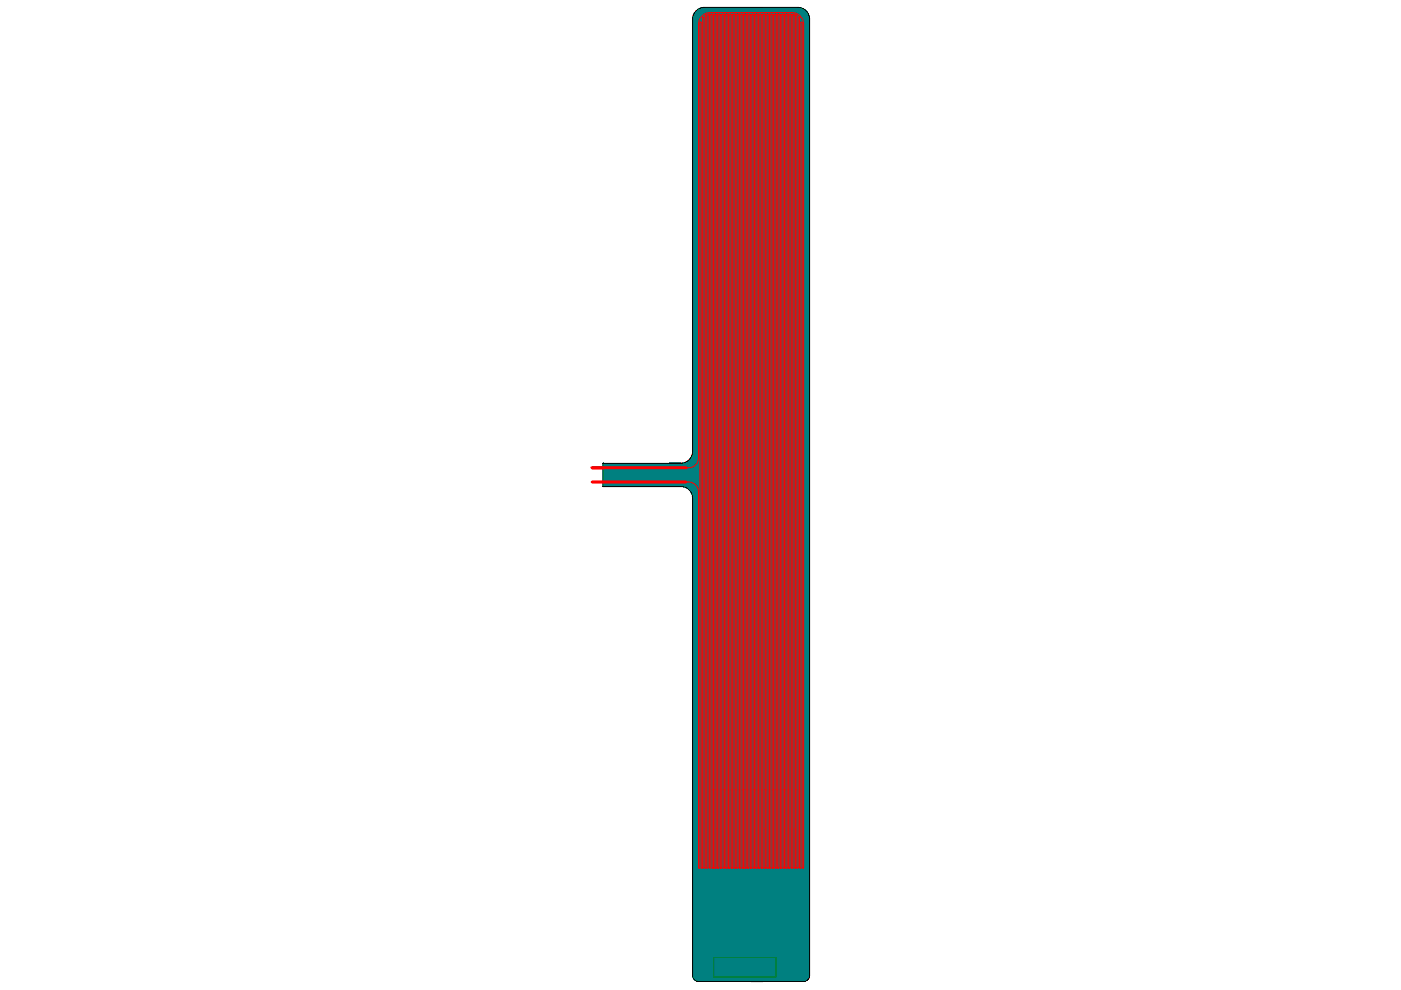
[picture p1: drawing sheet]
<svg xmlns="http://www.w3.org/2000/svg" width="297mm" height="210mm" viewBox="0 0 297 210" stroke-linecap="round" stroke-linejoin="round" font-family="sans-serif">
<path d="M147.4 2.4l.8-.6 1-.2h20a2.47 2.47 0 0 1 2.4 2.4v202.9a1.23 1.23 0 0 1-1.2 1.2h-22.3a1.23 1.23 0 0 1-1.3-1.2v-101.3a2.47 2.47 0 0 0-2.4-2.4h-16.6v-5h16.6a2.47 2.47 0 0 0 2.4-2.5v-91.8l.2-.7z" fill="#008000"/>
<path d="M147.4 2.4l.8-.6 1-.2h20a2.47 2.47 0 0 1 2.4 2.4v202.9a1.23 1.23 0 0 1-1.2 1.2h-22.3a1.23 1.23 0 0 1-1.3-1.2v-101.3a2.47 2.47 0 0 0-2.4-2.4h-16.6v-5h16.6a2.47 2.47 0 0 0 2.4-2.5v-91.8l.2-.7z" fill="#008080"/>
<path d="M127.8 98.2h.1M127.8 98.2h16.6a2.48 2.48 0 0 0 2.4-2.5v-91.7a2.48 2.48 0 0 1 2.5-2.4h19.9a2.48 2.48 0 0 1 2.4 2.4v202.9a1.24 1.24 0 0 1-1.2 1.2h-22.3a1.24 1.24 0 0 1-1.3-1.2v-101.3a2.48 2.48 0 0 0-2.4-2.4M127.8 98.2v5h16.6" fill="none" stroke="#000" stroke-width=".21"/>
<g fill="#008080">
<path d="M157.5 205.7l.1 .2h.2l.1-.2v.5l-.1-.2h-.2l-.1 .2z"/>
<path d="M158 205.7h.4l-.3 .1v.1h.3l-.3 .1v.1l.3 .1h-.4z"/>
<path d="M158.9 205.7h.4l-.2 .1v.4l-.1-.4z"/>
<path d="M159.3 205.7h.4l-.3 .1v.1h.3l-.3 .1v.1l.3 .1h-.4z"/>
<path d="M156.8 206.4l.2-.1v.5l-.1-.4z"/>
<path d="M157.6 206.3l.2 .1-.2 .3 .2 .1h-.3l.3-.3-.1-.1h-.2z"/>
<path d="M158.3 206.3h.3l-.2 .5 .1-.4z"/>
<path d="M158.6 206.3h.3l-.1 .5 .1-.4z"/>
<path d="M159 206.6l.2 .1z"/>
<path d="M159.3 206.4l.1-.1v.5z"/>
<path d="M156.1 205.8v.1h.3zM156.1 206v.1h.3zM156.1 205.7l.3 .1v.4h-.3z"/>
<path d="M156.6 205.8v.2l.2-.1zM156.5 205.7l.4 .1-.1 .2h-.2v.2z"/>
<path d="M157 205.8a.1 .1 0 0 0 .2 0 .1 .1 0 0 0-.2 0zM157 206.1a.1 .1 0 0 0 .2 0 .1 .1 0 0 0-.2 0zM157 205.8h.2v.4h-.2z"/>
<path d="M158.6 205.8l-.1 .2h.2zM158.6 205.7l.3 .5-.2-.1-.3 .1z"/>
<path d="M159.8 205.8v.1h.3zM159.8 205.7l.3 .1-.1 .2 .2 .2-.2-.2-.2 .2z"/>
<path d="M157.1 206.5a.16 .16 0 0 0 .3 0 .16 .16 0 0 0-.3 0zM157.1 206.5a.21 .21 0 0 1 .4 0 .21 .21 0 0 1-.4 0z"/>
<path d="M158.1 206.4l-.2 .2h.2zM158.1 206.3v.5l-.2-.1z"/>
</g>
<path d="M151.3 203h13.2v4.1h-13.2z" fill="none" stroke="#008000" stroke-width=".21"/>
<g fill="none" stroke="#f00" stroke-width=".21">
<path d="M148.1 5.1a2.48 2.48 0 0 1 2.5-2.4h17.3a2.48 2.48 0 0 1 2.5 2.4v178.9l-.2 .1-.1-.1v-179.2l-.2-.1-.1 .1v179.2l-.1 .1-.2-.1M148.1 5.1h.1M148.1 5.1v92a2.19 2.19 0 0 1-2.7 2.1M149 3.7h.1M149 3.7v180.3M149.5 3.3h.1M149.5 3.3v180.7l-.1 .1-.1-.1v-180.3l-.2-.2-.1 .2M150.1 3.1h.1M150.1 3.1v180.9l-.1 .1-.2-.1v-180.7l-.1-.2-.2 .2M150.1 3.1l.2-.2 .1 .2v180.9l.2 .1 .1-.1v-180.9M150.7 3.1h.1M150.7 3.1l.1-.2 .2 .2v180.9"/>
<path d="M151.6 3.1h.1M151.6 3.1l-.2-.2-.1 .2v180.9l-.2 .1-.1-.1M151.6 3.1v180.9M152.1 3.1h.1M152.1 3.1l-.1-.2-.1 .2v180.9l-.2 .1-.1-.1M152.1 3.1v180.9M152.7 3.1h.1M152.7 3.1l-.1-.2-.2 .2v180.9l-.1 .1-.2-.1M152.7 3.1v180.9M153.3 3.1h.1M153.3 3.1l-.1-.2-.2 .2v180.9l-.1 .1-.2-.1M153.3 3.1v180.9"/>
<path d="M153.9 3.1h.1M153.9 3.1v180.9M153.9 3.1l-.2-.2-.1 .2v180.9l-.1 .1-.2-.1M154.5 3.1h.1M154.5 3.1l-.2-.2-.1 .2v180.9l-.2 .1-.1-.1M154.5 3.1v180.9M155 3.1h.1M155 3.1l-.1-.2-.1 .2v180.9l-.2 .1-.1-.1M155 3.1v180.9M155.6 3.1h.1M155.6 3.1l-.1-.2-.2 .2v180.9l-.1 .1-.2-.1M155.6 3.1v180.9"/>
<path d="M156.2 3.1h.1M156.2 3.1l-.1-.2-.2 .2v180.9l-.1 .1-.2-.1M156.2 3.1v180.9M156.8 3.1h.1M156.8 3.1l-.2-.2-.1 .2v180.9l-.2 .1-.1-.1M156.8 3.1v180.9M157.4 3.1h.1M157.4 3.1l-.2-.2-.1 .2v180.9l-.2 .1-.1-.1M157.4 3.1v180.9M157.9 3.1h.1M157.9 3.1l-.1-.2-.2 .2v180.9l-.1 .1-.1-.1M157.9 3.1v180.9"/>
<path d="M158.5 3.1h.1M158.5 3.1l-.1-.2-.2 .2v180.9l-.1 .1-.2-.1M158.5 3.1v180.9M159.1 3.1h.1M159.1 3.1l-.1-.2-.2 .2v180.9l-.1 .1-.2-.1M159.1 3.1v180.9M159.7 3.1h.1M159.7 3.1l-.2-.2-.1 .2v180.9l-.2 .1-.1-.1M159.7 3.1v180.9M160.3 3.1l-.2-.2-.1 .2v180.9l-.2 .1-.1-.1M160.3 3.1h.1M160.3 3.1v180.9"/>
<path d="M160.8 3.1h.1M160.8 3.1l-.1-.2-.2 .2v180.9l-.1 .1-.1-.1M160.8 3.1v180.9M161.4 3.1h.1M161.4 3.1l-.1-.2-.2 .2v180.9l-.1 .1-.2-.1M161.4 3.1v180.9M162 3.1h.1M162 3.1l-.2-.2-.1 .2v180.9l-.1 .1-.2-.1M162 3.1v180.9M162.6 3.1h.1M162.6 3.1l-.2-.2-.1 .2v180.9l-.2 .1-.1-.1M162.6 3.1v180.9"/>
<path d="M163.1 3.1h.1M163.1 3.1l-.1-.2-.1 .2v180.9l-.2 .1-.1-.1M163.1 3.1v180.9M163.7 3.1h.1M163.7 3.1l-.1-.2-.2 .2v180.9l-.1 .1-.2-.1M163.7 3.1v180.9M164.3 3.1h.1M164.3 3.1l-.1-.2-.2 .2v180.9l-.1 .1-.2-.1M164.3 3.1v180.9M164.9 3.1h.1M164.9 3.1l-.2-.2-.1 .2v180.9l-.2 .1-.1-.1M164.9 3.1v180.9"/>
<path d="M165.5 3.1h.1M165.5 3.1l-.2-.2-.1 .2v180.9l-.2 .1-.1-.1M165.5 3.1v180.9M166 3.1h.1M166 3.1v180.9M166 3.1l-.1-.2-.1 .2v180.9l-.2 .1-.1-.1M166.6 3.1h.1M166.6 3.1l-.1-.2-.2 .2v180.9l-.1 .1-.2-.1M166.6 3.1v180.9M167.2 3.1h.1M167.2 3.1l-.1-.2-.2 .2v180.9l-.1 .1-.2-.1M167.2 3.1v180.9"/>
<path d="M167.8 3.1h.1M167.8 3.1l-.2-.2-.1 .2v180.9l-.2 .1-.1-.1M167.8 3.1v180.9M168.4 3.1h.1M168.4 3.1l-.2-.2-.1 .2v180.9l-.2 .1-.1-.1M168.4 3.1v180.9M168.9 3.3h.1M168.9 3.3l-.1-.2-.2 .2v180.7l-.1 .1-.1-.1M168.9 3.3v180.7M169.5 3.7h.1M169.5 3.7l-.1-.2-.2 .2v180.3l-.1 .1-.2-.1M169.5 3.7v180.3"/>
<path d="M145.4 102.2a2.21 2.21 0 0 1 2.7 2.1v79.7l.1 .1 .2-.1v-179.2l.1-.1 .2 .1v179.2l.1 .1 .2-.1M149 184h.1M151 184h.1M151.6 184h.1M152.1 184h.1M152.7 184h.1M153.3 184h.1M153.9 184h.1M154.5 184h.1M155 184h.1M155.6 184h.1M156.2 184h.1"/>
<path d="M156.8 184h.1M157.4 184h.1M157.9 184h.1M158.5 184h.1M159.1 184h.1M159.7 184h.1M160.3 184h.1M160.8 184h.1M161.4 184h.1M162 184h.1M162.6 184h.1M163.1 184h.1"/>
<path d="M163.7 184h.1M164.3 184h.1M164.9 184h.1M165.5 184h.1M166 184h.1M166.6 184h.1M167.2 184h.1M167.8 184h.1M168.4 184h.1M168.9 184h.1M169.5 184h.1"/>
</g>
<path d="M125.5 99.2h19.9M125.5 102.2h19.9" fill="none" stroke="#f00" stroke-width=".66"/>
</svg>
